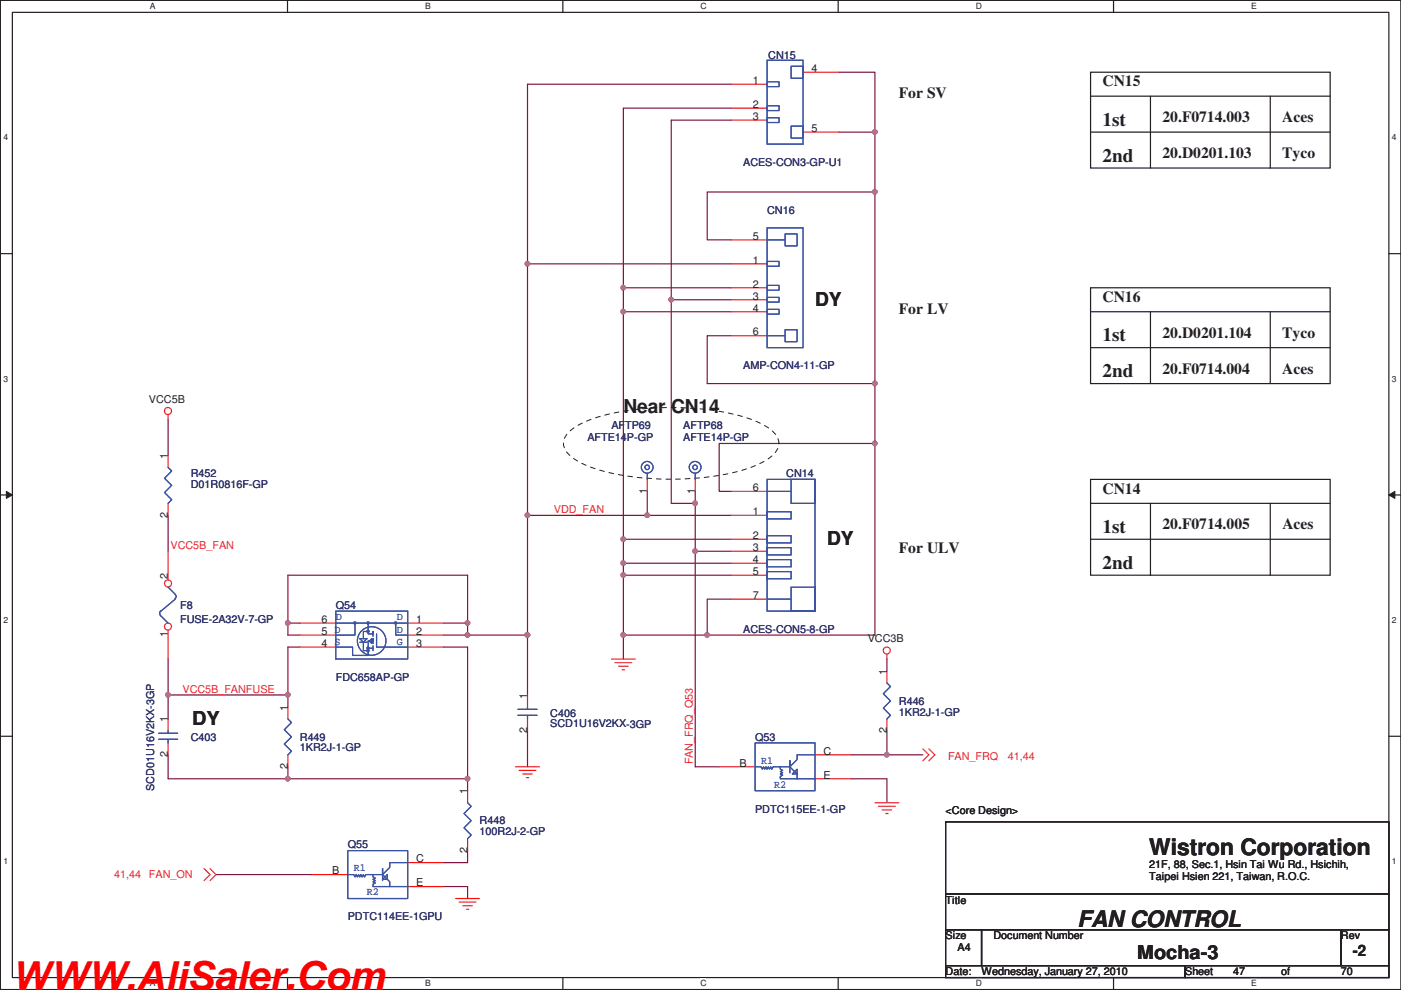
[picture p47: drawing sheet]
<svg xmlns="http://www.w3.org/2000/svg" width="297mm" height="210mm" viewBox="0 0 297 210" stroke-linecap="round" stroke-linejoin="round" font-family="sans-serif">
<defs><g id="words">
<text font-size="8.5" fill="#f00" x="2.5" y="209.9">WWW.AliSaler.Com</text>
<g font-size="4.8" fill="#231f20">
<text x="243.7" y="181.4">Wistron Corporation</text>
<text x="228.4" y="196.5">FAN CONTROL</text>
</g>
<g font-size="4.1" fill="#231f20">
<text x="233.8" y="26.7">1st</text>
<text x="233.8" y="34.3">2nd</text>
<text x="172.8" y="64.8">DY</text>
<text x="233.8" y="72.4">1st</text>
<text x="233.8" y="80">2nd</text>
<text x="132.2" y="87.7">Near CN14</text>
<text x="233.8" y="113">1st</text>
<text x="175.3" y="115.6">DY</text>
<text x="233.8" y="120.6">2nd</text>
<text x="40.7" y="153.7">DY</text>
<text x="241.1" y="203.5">Mocha-3</text>
</g>
<g font-size="3.3" fill="#231f20">
<text x="190.6" y="20.9">For SV</text>
<text x="233.8" y="18.3">CN15</text>
<text x="246.5" y="25.9">20.F0714.003</text>
<text x="271.9" y="25.9">Aces</text>
<text x="246.5" y="33.6">20.D0201.103</text>
<text x="271.9" y="33.6">Tyco</text>
<text x="233.8" y="64">CN16</text>
<text x="190.6" y="66.6">For LV</text>
<text x="246.5" y="71.7">20.D0201.104</text>
<text x="271.9" y="71.7">Tyco</text>
<text x="246.5" y="79.3">20.F0714.004</text>
<text x="271.9" y="79.3">Aces</text>
<text x="233.8" y="104.7">CN14</text>
<text x="246.5" y="112.3">20.F0714.005</text>
<text x="271.9" y="112.3">Aces</text>
<text x="190.6" y="117.4">For ULV</text>
<text x="286.8" y="202.8">-2</text>
</g>
<g font-size="2.3" fill="#231f20">
<text x="159.6" y="17.8">1</text>
<text x="172" y="15.3">4</text>
<text x="159.6" y="22.9">2</text>
<text x="159.6" y="25.4">3</text>
<text x="172" y="28">5</text>
<text x="159.6" y="50.8">5</text>
<text x="159.6" y="55.9">1</text>
<text x="159.6" y="61">2</text>
<text x="159.6" y="63.5">3</text>
<text x="159.6" y="66.1">4</text>
<text x="159.6" y="71.2">6</text>
<text x="31.6" y="85.5">VCC5B</text>
<text x="35.6" y="97.4" transform="rotate(-90 35.6 97.4)">1</text>
<text x="137.2" y="104.7" transform="rotate(-90 137.2 104.7)">1</text>
<text x="147.4" y="104.7" transform="rotate(-90 147.4 104.7)">1</text>
<text x="159.6" y="104.2">6</text>
<text x="35.6" y="109.8" transform="rotate(-90 35.6 109.8)">2</text>
<text x="159.6" y="109.3">1</text>
<text x="159.6" y="114.3">2</text>
<text x="159.6" y="116.9">3</text>
<text x="159.6" y="119.4">4</text>
<text x="35.6" y="122.8" transform="rotate(-90 35.6 122.8)">2</text>
<text x="159.6" y="122">5</text>
<text x="159.6" y="127">7</text>
<text x="35.6" y="135.2" transform="rotate(-90 35.6 135.2)">1</text>
<text x="68.2" y="137.2">4 S</text>
<text x="68.2" y="134.7">5 D</text>
<text x="68.2" y="132.1">6</text>
<text x="88.2" y="132.1">1</text>
<text x="88.2" y="134.7">2</text>
<text x="88.2" y="137.2">3</text>
<text x="184" y="136.3">VCC3B</text>
<text x="188" y="143.1" transform="rotate(-90 188 143.1)">1</text>
<text x="111.8" y="148.2" transform="rotate(-90 111.8 148.2)">1</text>
<text x="35.6" y="153.2" transform="rotate(-90 35.6 153.2)">1</text>
<text x="61" y="150.7" transform="rotate(-90 61 150.7)">1</text>
<text x="111.8" y="155.5" transform="rotate(-90 111.8 155.5)">2</text>
<text x="188" y="155.5" transform="rotate(-90 188 155.5)">2</text>
<text x="35.6" y="160.6" transform="rotate(-90 35.6 160.6)">2</text>
<text x="174.6" y="160.1">C</text>
<text x="61" y="163.1" transform="rotate(-90 61 163.1)">2</text>
<text x="156.8" y="162.6">B</text>
<text x="174.6" y="165.1">E</text>
<text x="99.1" y="168.5" transform="rotate(-90 99.1 168.5)">1</text>
<text x="200.5" y="172.6">&lt;Core Design&gt;</text>
<text x="70.4" y="185.5">B</text>
<text x="88.2" y="182.9">C</text>
<text x="99.1" y="180.9" transform="rotate(-90 99.1 180.9)">2</text>
<text x="243.7" y="184">21F, 88, Sec.1, Hsin Tai Wu Rd., Hsichih,</text>
<text x="88.2" y="188">E</text>
<text x="200.5" y="191.6">Title</text>
<text x="243.7" y="186.7">Taipei Hsien 221, Taiwan, R.O.C.</text>
<text x="200.5" y="199.3">Size</text>
<text x="203" y="201.8">A4</text>
<text x="210.6" y="199.3">Document Number</text>
<text x="284.3" y="199.3">Rev</text>
<text x="200.5" y="206.9">Date:</text>
<text x="208.1" y="206.9">Wednesday, January 27, 2010</text>
<text x="251.3" y="206.9">Sheet</text>
<text x="261.4" y="206.9">47</text>
<text x="271.6" y="206.9">of</text>
<text x="284.3" y="206.9">70</text>
</g>
<g font-size="2.3" fill="#2d2d72">
<text x="162.9" y="12.6">CN15</text>
<text x="157.6" y="35.2">ACES-CON3-GP-U1</text>
<text x="162.6" y="45.3">CN16</text>
<text x="157.6" y="78.4">AMP-CON4-11-GP</text>
<text x="124.5" y="93.6">AFTE14P-GP</text>
<text x="129.6" y="91.1">AFTP69</text>
<text x="144.9" y="91.1">AFTP68</text>
<text x="144.9" y="93.6">AFTE14P-GP</text>
<text x="40.5" y="101.2">R452</text>
<text x="166.7" y="101.2">CN14</text>
<text x="40.5" y="103.5">D01R0816F-GP</text>
<text x="38.2" y="129.2">F8</text>
<text x="71.2" y="129.2">Q54</text>
<text x="38.2" y="132.2">FUSE-2A32V-7-GP</text>
<text x="157.6" y="134.2">ACES-CON5-8-GP</text>
<text x="71.2" y="144.4">FDC658AP-GP</text>
<text x="190.6" y="149.5">R446</text>
<text x="116.7" y="152">C406</text>
<text x="116.7" y="154.3">SCD1U16V2KX-3GP</text>
<text x="190.6" y="151.8">1KR2J-1-GP</text>
<text x="40.5" y="157.1">C403</text>
<text x="63.6" y="157.1">R449</text>
<text x="63.6" y="159.4">1KR2J-1-GP</text>
<text x="160.1" y="157.1">Q53</text>
<text x="32.7" y="167.7" transform="rotate(-90 32.7 167.7)">SCD01U16V2KX-3GP</text>
<text x="160.1" y="172.3">PDTC115EE-1-GP</text>
<text x="73.7" y="180">Q55</text>
<text x="101.7" y="174.9">R448</text>
<text x="101.7" y="177.2">100R2J-2-GP</text>
<text x="73.7" y="195.2">PDTC114EE-1GPU</text>
</g>
<g font-size="2.3" fill="#ec2426">
<text x="117.4" y="108.8">VDD_FAN</text>
<text x="36.1" y="116.4">VCC5B_FAN</text>
<text x="38.7" y="146.9">VCC5B_FANFUSE</text>
<text x="201" y="161.2">FAN_FRQ</text>
<text x="213.7" y="161.2">41,44</text>
<text x="146.9" y="162.1" transform="rotate(-90 146.9 162.1)">FAN_FRQ_Q53</text>
<text x="24.2" y="186.3">41,44</text>
<text x="31.6" y="186.3">FAN_ON</text>
</g>
<g font-size="2.3" fill="#3a53a4">
<text x="71.2" y="131.5">D</text>
<text x="84.2" y="131.5">D</text>
<text x="70.9" y="134.3">D</text>
<text x="70.9" y="136.8">S</text>
<text x="84.2" y="134.3">D</text>
<text x="84.2" y="136.8">G</text>
<text x="161.4" y="162">R1</text>
<text x="164.2" y="167">R2</text>
<text x="75" y="184.8">R1</text>
<text x="77.8" y="189.9">R2</text>
</g>
<g font-size="1.8" fill="#231f20">
<text x="31.8" y="1.9">A</text>
<text x="90.1" y="1.9">B</text>
<text x="148.5" y="1.9">C</text>
<text x="206.9" y="1.9">D</text>
<text x="265.3" y="1.9">E</text>
<text x=".7" y="29.8">4</text>
<text x="295.1" y="29.8">4</text>
<text x=".7" y="81">3</text>
<text x="295.1" y="81">3</text>
<text x=".7" y="132.2">2</text>
<text x="295.1" y="132.2">2</text>
<text x=".7" y="183.3">1</text>
<text x="295.1" y="183.3">1</text>
<text x="31.8" y="209.2">A</text>
<text x="90.1" y="209.2">B</text>
<text x="148.5" y="209.2">C</text>
<text x="206.9" y="209.2">D</text>
<text x="265.3" y="209.2">E</text>
</g>
</g></defs>
<path d="M.1 .1h296.9v209.8h-296.9zM2.6 2.6h291.9v204.7h-291.9z" fill="none" stroke="#231f20" stroke-width=".25"/>
<g fill="#fff">
<path d="M31.8 .3h1.2v2h-1.2z"/>
<path d="M31.8 207.6h1.2v2h-1.2z"/>
</g>
<path d="M61 .1v2.5M61 207.3v2.6" fill="none" stroke="#231f20" stroke-width=".25"/>
<g fill="#fff">
<path d="M90.1 .3h1.2v2h-1.2z"/>
<path d="M90.1 207.6h1.2v2h-1.2z"/>
</g>
<path d="M119.3 .1v2.5M119.3 207.3v2.6" fill="none" stroke="#231f20" stroke-width=".25"/>
<g fill="#fff">
<path d="M148.5 .3h1.3v2h-1.3z"/>
<path d="M148.5 207.6h1.3v2h-1.3z"/>
</g>
<path d="M177.7 .1v2.5M177.7 207.3v2.6" fill="none" stroke="#231f20" stroke-width=".25"/>
<g fill="#fff">
<path d="M206.9 .3h1.2v2h-1.2z"/>
<path d="M206.9 207.6h1.2v2h-1.2z"/>
</g>
<path d="M236.1 .1v2.5M236.1 207.3v2.6" fill="none" stroke="#231f20" stroke-width=".25"/>
<g fill="#fff">
<path d="M265.3 .3h1.1v2h-1.1z"/>
<path d="M265.3 207.6h1.1v2h-1.1z"/>
<path d="M.7 28.2h1v2h-1z"/>
<path d="M295.1 28.2h1v2h-1z"/>
<path d="M.7 79.4h1v2h-1z"/>
<path d="M295.1 79.4h1v2h-1z"/>
</g>
<path d="M.1 53.8h2.5M294.5 53.8h2.5" fill="none" stroke="#231f20" stroke-width=".25"/>
<g fill="#fff">
<path d="M.7 130.6h1v1.9h-1z"/>
<path d="M295.1 130.6h1v1.9h-1z"/>
</g>
<path d="M.1 105h2.5M294.5 105h2.5" fill="none" stroke="#231f20" stroke-width=".25"/>
<path d="M1.4 104.2l1.2 .8-1.2 .7z" fill="#231f20"/>
<path d="M1.4 104.2l1.2 .8-1.2 .7z" fill="none" stroke="#231f20" stroke-width=".21"/>
<path d="M294.5 105l1.2-.8v1.5z" fill="#231f20"/>
<path d="M294.5 105l1.2-.8v1.5z" fill="none" stroke="#231f20" stroke-width=".21"/>
<g fill="#fff">
<path d="M.7 181.7h1v2h-1z"/>
<path d="M295.1 181.7h1v2h-1z"/>
</g>
<path d="M.1 156.2h2.5M294.5 156.2h2.5" fill="none" stroke="#231f20" stroke-width=".25"/>
<path d="M61 122h38.1v10.2M61 132.2v2.5" fill="none" stroke="#7f1542" stroke-width=".25"/>
<circle cx="61" cy="132.1" r=".49" fill="#b8529f"/>
<circle cx="61" cy="132.1" r=".49" fill="none" stroke="#b8529f" stroke-width=".25"/>
<path d="M35.6 139.8v7.6M61 132.2h2.6M188 155v5.1h7.7M99.1 165.2v2.5M45.8 185.5h20.3M94.1 188h5v2.6M99.1 180.4v2.6h-5" fill="none" stroke="#7f1542" stroke-width=".25"/>
<circle cx="188" cy="160.1" r=".49" fill="#b8529f"/>
<circle cx="188" cy="160.1" r=".49" fill="none" stroke="#b8529f" stroke-width=".25"/>
<path d="M111.8 134.7v12.7M111.8 155v7.6" fill="none" stroke="#7f1542" stroke-width=".25"/>
<circle cx="111.8" cy="134.7" r=".49" fill="#b8529f"/>
<circle cx="111.8" cy="134.7" r=".49" fill="none" stroke="#b8529f" stroke-width=".25"/>
<path d="M35.6 109.3v7.6M188 139.8v2.5M35.6 147.4h25.4v2.5M180.4 165.2h7.6v5.1" fill="none" stroke="#7f1542" stroke-width=".25"/>
<circle cx="61" cy="147.4" r=".49" fill="#b8529f"/>
<circle cx="61" cy="147.4" r=".49" fill="none" stroke="#b8529f" stroke-width=".25"/>
<circle cx="35.6" cy="147.4" r=".49" fill="#b8529f"/>
<circle cx="35.6" cy="147.4" r=".49" fill="none" stroke="#b8529f" stroke-width=".25"/>
<path d="M35.6 147.4v5.1M61 162.6v2.6h38.1" fill="none" stroke="#7f1542" stroke-width=".25"/>
<circle cx="99.1" cy="165.2" r=".49" fill="#b8529f"/>
<circle cx="99.1" cy="165.2" r=".49" fill="none" stroke="#b8529f" stroke-width=".25"/>
<circle cx="61" cy="165.2" r=".49" fill="#b8529f"/>
<circle cx="61" cy="165.2" r=".49" fill="none" stroke="#b8529f" stroke-width=".25"/>
<path d="M137.2 109.3h17.8M61 122v10.2M99.1 137.2v28M35.6 160.1v5.1h25.4M180.4 160.1h7.6" fill="none" stroke="#7f1542" stroke-width=".25"/>
<circle cx="137.2" cy="109.3" r=".49" fill="#b8529f"/>
<circle cx="137.2" cy="109.3" r=".49" fill="none" stroke="#b8529f" stroke-width=".25"/>
<path d="M111.8 109.3v25.4" fill="none" stroke="#7f1542" stroke-width=".25"/>
<circle cx="111.8" cy="109.3" r=".49" fill="#b8529f"/>
<circle cx="111.8" cy="109.3" r=".49" fill="none" stroke="#b8529f" stroke-width=".25"/>
<path d="M99.1 132.2v2.5" fill="none" stroke="#7f1542" stroke-width=".25"/>
<circle cx="99.1" cy="134.7" r=".49" fill="#b8529f"/>
<circle cx="99.1" cy="134.7" r=".49" fill="none" stroke="#b8529f" stroke-width=".25"/>
<circle cx="99.1" cy="132.1" r=".49" fill="#b8529f"/>
<circle cx="99.1" cy="132.1" r=".49" fill="none" stroke="#b8529f" stroke-width=".25"/>
<path d="M94.1 132.2h5M99.1 134.7h12.7" fill="none" stroke="#7f1542" stroke-width=".25"/>
<circle cx="111.8" cy="134.7" r=".49" fill="#b8529f"/>
<circle cx="111.8" cy="134.7" r=".49" fill="none" stroke="#b8529f" stroke-width=".25"/>
<path d="M35.6 89v7.6M94.1 134.7h5M94.1 137.2h5M132.2 134.7v5.1M147.4 162.6h5.1" fill="none" stroke="#7f1542" stroke-width=".25"/>
<circle cx="132.1" cy="134.7" r=".49" fill="#b8529f"/>
<circle cx="132.1" cy="134.7" r=".49" fill="none" stroke="#b8529f" stroke-width=".25"/>
<path d="M132.2 122v12.7M149.9 134.7h35.6" fill="none" stroke="#7f1542" stroke-width=".25"/>
<circle cx="149.9" cy="134.7" r=".49" fill="#b8529f"/>
<circle cx="149.9" cy="134.7" r=".49" fill="none" stroke="#b8529f" stroke-width=".25"/>
<path d="M177.9 15.3h7.6v12.7h-7.6M185.5 94.1v40.6M137.2 104.2v5.1h-25.4M147.4 116.9v45.7M61 134.7h2.6M63.6 137.2h-2.6v10.2" fill="none" stroke="#7f1542" stroke-width=".25"/>
<circle cx="185.5" cy="94" r=".49" fill="#b8529f"/>
<circle cx="185.5" cy="94" r=".49" fill="none" stroke="#b8529f" stroke-width=".25"/>
<path d="M111.8 17.9h43.2M132.2 22.9h22.8M142.3 25.5h12.7M142.3 63.6v43.2h5.1v-2.6M155 114.4h-22.8v5.1" fill="none" stroke="#7f1542" stroke-width=".25"/>
<circle cx="132.1" cy="114.4" r=".49" fill="#b8529f"/>
<circle cx="132.1" cy="114.4" r=".49" fill="none" stroke="#b8529f" stroke-width=".25"/>
<path d="M132.2 66.1v48.3M132.2 119.5h22.8" fill="none" stroke="#7f1542" stroke-width=".25"/>
<circle cx="132.1" cy="119.4" r=".49" fill="#b8529f"/>
<circle cx="132.1" cy="119.4" r=".49" fill="none" stroke="#b8529f" stroke-width=".25"/>
<path d="M111.8 56h43.2" fill="none" stroke="#7f1542" stroke-width=".25"/>
<circle cx="111.8" cy="55.9" r=".49" fill="#b8529f"/>
<circle cx="111.8" cy="55.9" r=".49" fill="none" stroke="#b8529f" stroke-width=".25"/>
<path d="M111.8 17.9v38.1M132.2 61h22.8" fill="none" stroke="#7f1542" stroke-width=".25"/>
<circle cx="132.1" cy="61" r=".49" fill="#b8529f"/>
<circle cx="132.1" cy="61" r=".49" fill="none" stroke="#b8529f" stroke-width=".25"/>
<path d="M132.2 22.9v38.1M111.8 56v53.3M185.5 40.7h-35.6v10.2h5.1" fill="none" stroke="#7f1542" stroke-width=".25"/>
<circle cx="185.5" cy="40.7" r=".49" fill="#b8529f"/>
<circle cx="185.5" cy="40.7" r=".49" fill="none" stroke="#b8529f" stroke-width=".25"/>
<path d="M185.5 28v12.7" fill="none" stroke="#7f1542" stroke-width=".25"/>
<circle cx="185.5" cy="28" r=".49" fill="#b8529f"/>
<circle cx="185.5" cy="28" r=".49" fill="none" stroke="#b8529f" stroke-width=".25"/>
<path d="M155 71.2h-5.1v10.2h35.6" fill="none" stroke="#7f1542" stroke-width=".25"/>
<circle cx="185.5" cy="81.3" r=".49" fill="#b8529f"/>
<circle cx="185.5" cy="81.3" r=".49" fill="none" stroke="#b8529f" stroke-width=".25"/>
<path d="M185.5 40.7v53.4h-33v10.1h2.5M142.3 63.6h12.7M155 127.1h-5.1v7.6h-17.7" fill="none" stroke="#7f1542" stroke-width=".25"/>
<circle cx="142.3" cy="63.6" r=".49" fill="#b8529f"/>
<circle cx="142.3" cy="63.6" r=".49" fill="none" stroke="#b8529f" stroke-width=".25"/>
<path d="M142.3 25.5v38.1M147.4 116.9h7.6" fill="none" stroke="#7f1542" stroke-width=".25"/>
<circle cx="147.4" cy="116.9" r=".49" fill="#b8529f"/>
<circle cx="147.4" cy="116.9" r=".49" fill="none" stroke="#b8529f" stroke-width=".25"/>
<path d="M147.4 106.8v10.1" fill="none" stroke="#7f1542" stroke-width=".25"/>
<circle cx="147.4" cy="106.7" r=".49" fill="#b8529f"/>
<circle cx="147.4" cy="106.7" r=".49" fill="none" stroke="#b8529f" stroke-width=".25"/>
<path d="M132.2 122h22.8" fill="none" stroke="#7f1542" stroke-width=".25"/>
<circle cx="132.1" cy="122" r=".49" fill="#b8529f"/>
<circle cx="132.1" cy="122" r=".49" fill="none" stroke="#b8529f" stroke-width=".25"/>
<path d="M132.2 66.1h22.8M132.2 119.5v2.5" fill="none" stroke="#7f1542" stroke-width=".25"/>
<circle cx="132.1" cy="66.1" r=".49" fill="#b8529f"/>
<circle cx="132.1" cy="66.1" r=".49" fill="none" stroke="#b8529f" stroke-width=".25"/>
<path d="M132.2 61v5.1" fill="none" stroke="#7f1542" stroke-width=".25"/>
<g fill="none" stroke="#ec2426" stroke-width=".25">
<path d="M155 17.9h7.6M170.3 15.3h7.6M155 22.9h7.6M155 25.5h7.6M170.3 28h7.6M35.6 88v1M147.4 101.7v2.5M129.6 139.8h5.1M188 138.8v1M61 149.9v2.6M130.4 140.5h3.5M131.1 141.3h2.1"/>
<path d="M131.9 142.1h.5M188 142.3v2.6M188 152.5v2.5M195.7 158.8l1.2 1.3-1.2 1.3M196.9 158.8l1.3 1.3-1.3 1.3M61 160.1v2.5M109.3 162.6h5.1M110.1 163.4h3.5M110.8 164.2h2.1M111.6 164.9h.5M185.5 170.3h5.1M186.3 171h3.5"/>
<path d="M187 171.8h2.1M187.8 172.5h.5M43.3 184.2l1.2 1.3-1.2 1.3M44.5 184.2l1.3 1.3-1.3 1.3M96.6 190.6h5.1M97.4 191.3h3.5M98.1 192.1h2.1M98.9 192.9h.5"/>
<circle cx="35.6" cy="87.2" r=".75"/>
<circle cx="188" cy="138" r=".75"/>
</g>
<g fill="none" stroke="#231f20" stroke-width=".25">
<path d="M231.2 15.3h50.8v20.3h-50.8zM231.2 20.4h50.8M231.2 28h50.8M243.9 20.4v15.2M269.3 20.4v15.2M231.2 61h50.8v20.4h-50.8zM231.2 66.1h50.8M231.2 73.7h50.8M243.9 66.1v15.3M269.3 66.1v15.3M231.2 101.7h50.8v20.3h-50.8zM231.2 106.8h50.8"/>
<path d="M231.2 114.4h50.8M243.9 106.8v15.2M269.3 106.8v15.2M200.5 174.3h94v15.3h-94zM200.5 189.6h94v7.6h-94zM200.5 197.2h7.6v7.6h-7.6zM208.1 197.2h76.2v7.6h-76.2zM284.3 197.2h10.2v7.6h-10.2zM200.5 204.8h50.8v2.5h-50.8zM251.3 204.8h43.2v2.5h-43.2z"/>
</g>
<path d="M120.5 91.8a16.1 16.1 0 0 1 7.3-3.6 60.9 60.9 0 0 1 30.6 .5 11.6 11.6 0 0 1 6.3 3.8 3.2 3.2 0 0 1-1.4 4.5 27.3 27.3 0 0 1-12.1 4 59.7 59.7 0 0 1-25.1-1.6 11.6 11.6 0 0 1-6.2-3.9 2.9 2.9 0 0 1 .6-3.7z" fill="none" stroke="#231f20" stroke-width=".21" stroke-dasharray="1 1 1 1 1 1 1 1"/>
<g fill="none" stroke="#3a53a4" stroke-width=".25">
<path d="M162.6 12.8h7.7v17.8h-7.7zM162.6 17.4h2.6v1h-2.6zM167.7 14.1h2.6v2.5h-2.6zM162.6 22.4h2.6v1h-2.6zM162.6 25h2.6v1h-2.6zM167.7 26.8h2.6v2.5h-2.6zM147.4 100.4v1.3M61 152.5l.8 .7-1.5 1.6 1.5 1.5-1.5 1.5 1.5 1.5-.8 .8M188 144.9l.8 .7-1.5 1.5 1.5 1.6-1.5 1.5 1.5 1.5-.8 .8"/>
<circle cx="147.4" cy="99.1" r=".49"/>
<circle cx="147.4" cy="99.1" r="1.25"/>
</g>
<circle cx="35.6" cy="132.9" r=".75" fill="#fff"/>
<g fill="none" stroke="#ec2426" stroke-width=".25">
<path d="M35.6 133.7v6.1"/>
<circle cx="35.6" cy="132.9" r=".75"/>
</g>
<circle cx="35.6" cy="123.8" r=".75" fill="#fff"/>
<g fill="none" stroke="#ec2426" stroke-width=".25">
<path d="M155 56h7.6M155 50.9h7.6M155 61h7.6M155 63.6h7.6M155 66.1h7.6M155 71.2h7.6M35.6 96.6v2.5M35.6 106.8v2.5M35.6 116.9v6.1M137.2 101.7v2.5M155 109.3h7.6M155 114.4h7.6"/>
<path d="M155 116.9h7.6M155 119.5h7.6M155 104.2h7.6M63.6 132.2h7.6M63.6 134.7h7.6M63.6 137.2h7.6M86.4 132.2h7.7M86.4 134.7h7.7M86.4 137.2h7.7M155 122h7.6M155 127.1h7.6M35.6 152.5v2.5"/>
<path d="M35.6 157.6v2.5M111.8 147.4v2.5M111.8 152.5v2.5M99.1 167.7v2.6M99.1 177.9v2.5M152.5 162.6h7.6M172.8 165.2h7.6M172.8 160.1h7.6M66.1 185.5h7.6M86.4 188h7.7M86.4 183h7.7"/>
<circle cx="35.6" cy="123.8" r=".75"/>
</g>
<g fill="none" stroke="#3a53a4" stroke-width=".25">
<path d="M162.6 50.9h3.9M162.6 48.3h7.7v25.4h-7.7zM162.6 55.5h2.6v1h-2.6zM166.5 49.6h2.5v2.6h-2.5zM162.6 71.2h3.9M162.6 60.5h2.6v1h-2.6zM162.6 63.1h2.6v1h-2.6zM162.6 65.6h2.6v1h-2.6zM166.5 69.9h2.5v2.6h-2.5zM35.6 99.1l.8 .8-1.5 1.5 1.5 1.6-1.5 1.5 1.5 1.5-.8 .8M137.2 100.4v1.3M162.6 108.5h5.1v1.6h-5.1z"/>
<path d="M162.6 113.6h5.1v1.5h-5.1zM162.6 116.2h5.1v1.5h-5.1zM162.6 118.7h5.1v1.5h-5.1zM162.6 101.7h10.2v27.9h-10.2zM162.6 104.2h5.1M167.7 101.7h5.1v5.1h-5.1zM34.1 129.6a.77 .77 0 0 0 0 1M34.1 130.6l1.5 1.6M35.6 124.5l1.6 1.6M37.1 126.1l.3 .4-.3 .5M37.2 127.1l-3.1 2.5M71.2 129.6h15.2v10.2h-15.2z"/>
<path d="M71.2 132.2h4.1M75.1 132h.3v.3h-.3zM76.3 135.5h1.5l-.8 .7zM76.3 136.2h1.5M77 136.2v1.8h1.1M77.9 132h.3v.3h-.3zM77.9 133.7h.3v.4h-.3zM77.9 137.8h.3v.3h-.3zM77.9 137.3h.3v.3h-.3zM78.1 132.2v2.2h1v-.5v1.1M78.1 137.5h1M78.1 133.9h-1.1v1.6"/>
<path d="M78.3 136l.5-.5v1zM78.3 136h-.2v3h-3.3v-1.8h-3.6M78.8 136h.3v-.5v1M79.1 137v1M79.8 134.4v2.8h6.6M83.7 132h.3v.3h-.3zM83.9 132.2v2.5h2.5M86.4 132.2h-11.1v2.5h-4.1M162.6 121.2h5.1v1.6h-5.1zM162.6 127.1h5.1M167.7 124.5h5.1v5.1h-5.1zM33.6 156.8h4.1"/>
<path d="M33.6 155.5h4.1M35.6 155v.5M35.6 156.8v.8M109.8 150.4h4.1M109.8 151.7h4.1M111.8 149.9v.5M111.8 151.7v.8M160.1 157.6h12.7v10.1h-12.7zM99.1 170.3l.8 .7-1.5 1.5 1.5 1.6-1.5 1.5 1.5 1.5-.8 .8M160.1 162.6h1.3l.2 .5 .3-.5 .2 .5 .3-.5 .2 .5 .3-.5 .2 .5 .3-.5 .3 .5 .2-.5h3.6v-1.2v2.5M165.4 162.6v.5l.5 .3-.5 .3 .5 .2-.5 .3 .5 .2-.5 .3v.5h3.6M168 164.2l1-1.1v1.1z"/>
<path d="M172.8 160.1h-3.8v1l-1.5 1.5 1.5 1.6v1h3.8M73.7 180.4h12.7v10.2h-12.7zM73.7 185.5h1.3l.3 .5 .2-.5 .3 .5 .2-.5 .3 .5 .2-.5 .3 .5 .2-.5 .3 .5 .3-.5h3.5v-1.3v2.6M79.1 185.5v.5l.5 .3-.5 .2 .5 .3-.5 .2 .5 .3-.5 .2v.5h3.5M81.1 186.5l1-1v1zM86.4 183h-3.8v1l-1.5 1.5 1.5 1.5v1h3.8"/>
<circle cx="137.2" cy="99.1" r=".49"/>
<circle cx="137.2" cy="99.1" r="1.25"/>
<circle cx="78.8" cy="135.9" r="3"/>
</g>
<circle cx="61" cy="132.1" r=".49" fill="#b8529f"/>
<circle cx="61" cy="132.1" r=".49" fill="none" stroke="#b8529f" stroke-width=".25"/>
<circle cx="188" cy="160.1" r=".49" fill="#b8529f"/>
<circle cx="188" cy="160.1" r=".49" fill="none" stroke="#b8529f" stroke-width=".25"/>
<circle cx="111.8" cy="134.7" r=".49" fill="#b8529f"/>
<circle cx="111.8" cy="134.7" r=".49" fill="none" stroke="#b8529f" stroke-width=".25"/>
<circle cx="61" cy="147.4" r=".49" fill="#b8529f"/>
<circle cx="61" cy="147.4" r=".49" fill="none" stroke="#b8529f" stroke-width=".25"/>
<circle cx="35.6" cy="147.4" r=".49" fill="#b8529f"/>
<circle cx="35.6" cy="147.4" r=".49" fill="none" stroke="#b8529f" stroke-width=".25"/>
<circle cx="99.1" cy="165.2" r=".49" fill="#b8529f"/>
<circle cx="99.1" cy="165.2" r=".49" fill="none" stroke="#b8529f" stroke-width=".25"/>
<circle cx="61" cy="165.2" r=".49" fill="#b8529f"/>
<circle cx="61" cy="165.2" r=".49" fill="none" stroke="#b8529f" stroke-width=".25"/>
<circle cx="137.2" cy="109.3" r=".49" fill="#b8529f"/>
<circle cx="137.2" cy="109.3" r=".49" fill="none" stroke="#b8529f" stroke-width=".25"/>
<circle cx="111.8" cy="109.3" r=".49" fill="#b8529f"/>
<circle cx="111.8" cy="109.3" r=".49" fill="none" stroke="#b8529f" stroke-width=".25"/>
<circle cx="99.1" cy="134.7" r=".49" fill="#b8529f"/>
<circle cx="99.1" cy="134.7" r=".49" fill="none" stroke="#b8529f" stroke-width=".25"/>
<circle cx="99.1" cy="132.1" r=".49" fill="#b8529f"/>
<circle cx="99.1" cy="132.1" r=".49" fill="none" stroke="#b8529f" stroke-width=".25"/>
<circle cx="111.8" cy="134.7" r=".49" fill="#b8529f"/>
<circle cx="111.8" cy="134.7" r=".49" fill="none" stroke="#b8529f" stroke-width=".25"/>
<circle cx="132.1" cy="134.7" r=".49" fill="#b8529f"/>
<circle cx="132.1" cy="134.7" r=".49" fill="none" stroke="#b8529f" stroke-width=".25"/>
<circle cx="149.9" cy="134.7" r=".49" fill="#b8529f"/>
<circle cx="149.9" cy="134.7" r=".49" fill="none" stroke="#b8529f" stroke-width=".25"/>
<circle cx="185.5" cy="94" r=".49" fill="#b8529f"/>
<circle cx="185.5" cy="94" r=".49" fill="none" stroke="#b8529f" stroke-width=".25"/>
<circle cx="132.1" cy="114.4" r=".49" fill="#b8529f"/>
<circle cx="132.1" cy="114.4" r=".49" fill="none" stroke="#b8529f" stroke-width=".25"/>
<circle cx="132.1" cy="119.4" r=".49" fill="#b8529f"/>
<circle cx="132.1" cy="119.4" r=".49" fill="none" stroke="#b8529f" stroke-width=".25"/>
<circle cx="111.8" cy="55.9" r=".49" fill="#b8529f"/>
<circle cx="111.8" cy="55.9" r=".49" fill="none" stroke="#b8529f" stroke-width=".25"/>
<circle cx="132.1" cy="61" r=".49" fill="#b8529f"/>
<circle cx="132.1" cy="61" r=".49" fill="none" stroke="#b8529f" stroke-width=".25"/>
<circle cx="185.5" cy="40.7" r=".49" fill="#b8529f"/>
<circle cx="185.5" cy="40.7" r=".49" fill="none" stroke="#b8529f" stroke-width=".25"/>
<circle cx="185.5" cy="28" r=".49" fill="#b8529f"/>
<circle cx="185.5" cy="28" r=".49" fill="none" stroke="#b8529f" stroke-width=".25"/>
<circle cx="185.5" cy="81.3" r=".49" fill="#b8529f"/>
<circle cx="185.5" cy="81.3" r=".49" fill="none" stroke="#b8529f" stroke-width=".25"/>
<circle cx="142.3" cy="63.6" r=".49" fill="#b8529f"/>
<circle cx="142.3" cy="63.6" r=".49" fill="none" stroke="#b8529f" stroke-width=".25"/>
<circle cx="147.4" cy="116.9" r=".49" fill="#b8529f"/>
<circle cx="147.4" cy="116.9" r=".49" fill="none" stroke="#b8529f" stroke-width=".25"/>
<circle cx="147.4" cy="106.7" r=".49" fill="#b8529f"/>
<circle cx="147.4" cy="106.7" r=".49" fill="none" stroke="#b8529f" stroke-width=".25"/>
<circle cx="132.1" cy="122" r=".49" fill="#b8529f"/>
<circle cx="132.1" cy="122" r=".49" fill="none" stroke="#b8529f" stroke-width=".25"/>
<circle cx="132.1" cy="66.1" r=".49" fill="#b8529f"/>
<circle cx="132.1" cy="66.1" r=".49" fill="none" stroke="#b8529f" stroke-width=".25"/>
<use href="#words"/>
</svg>
